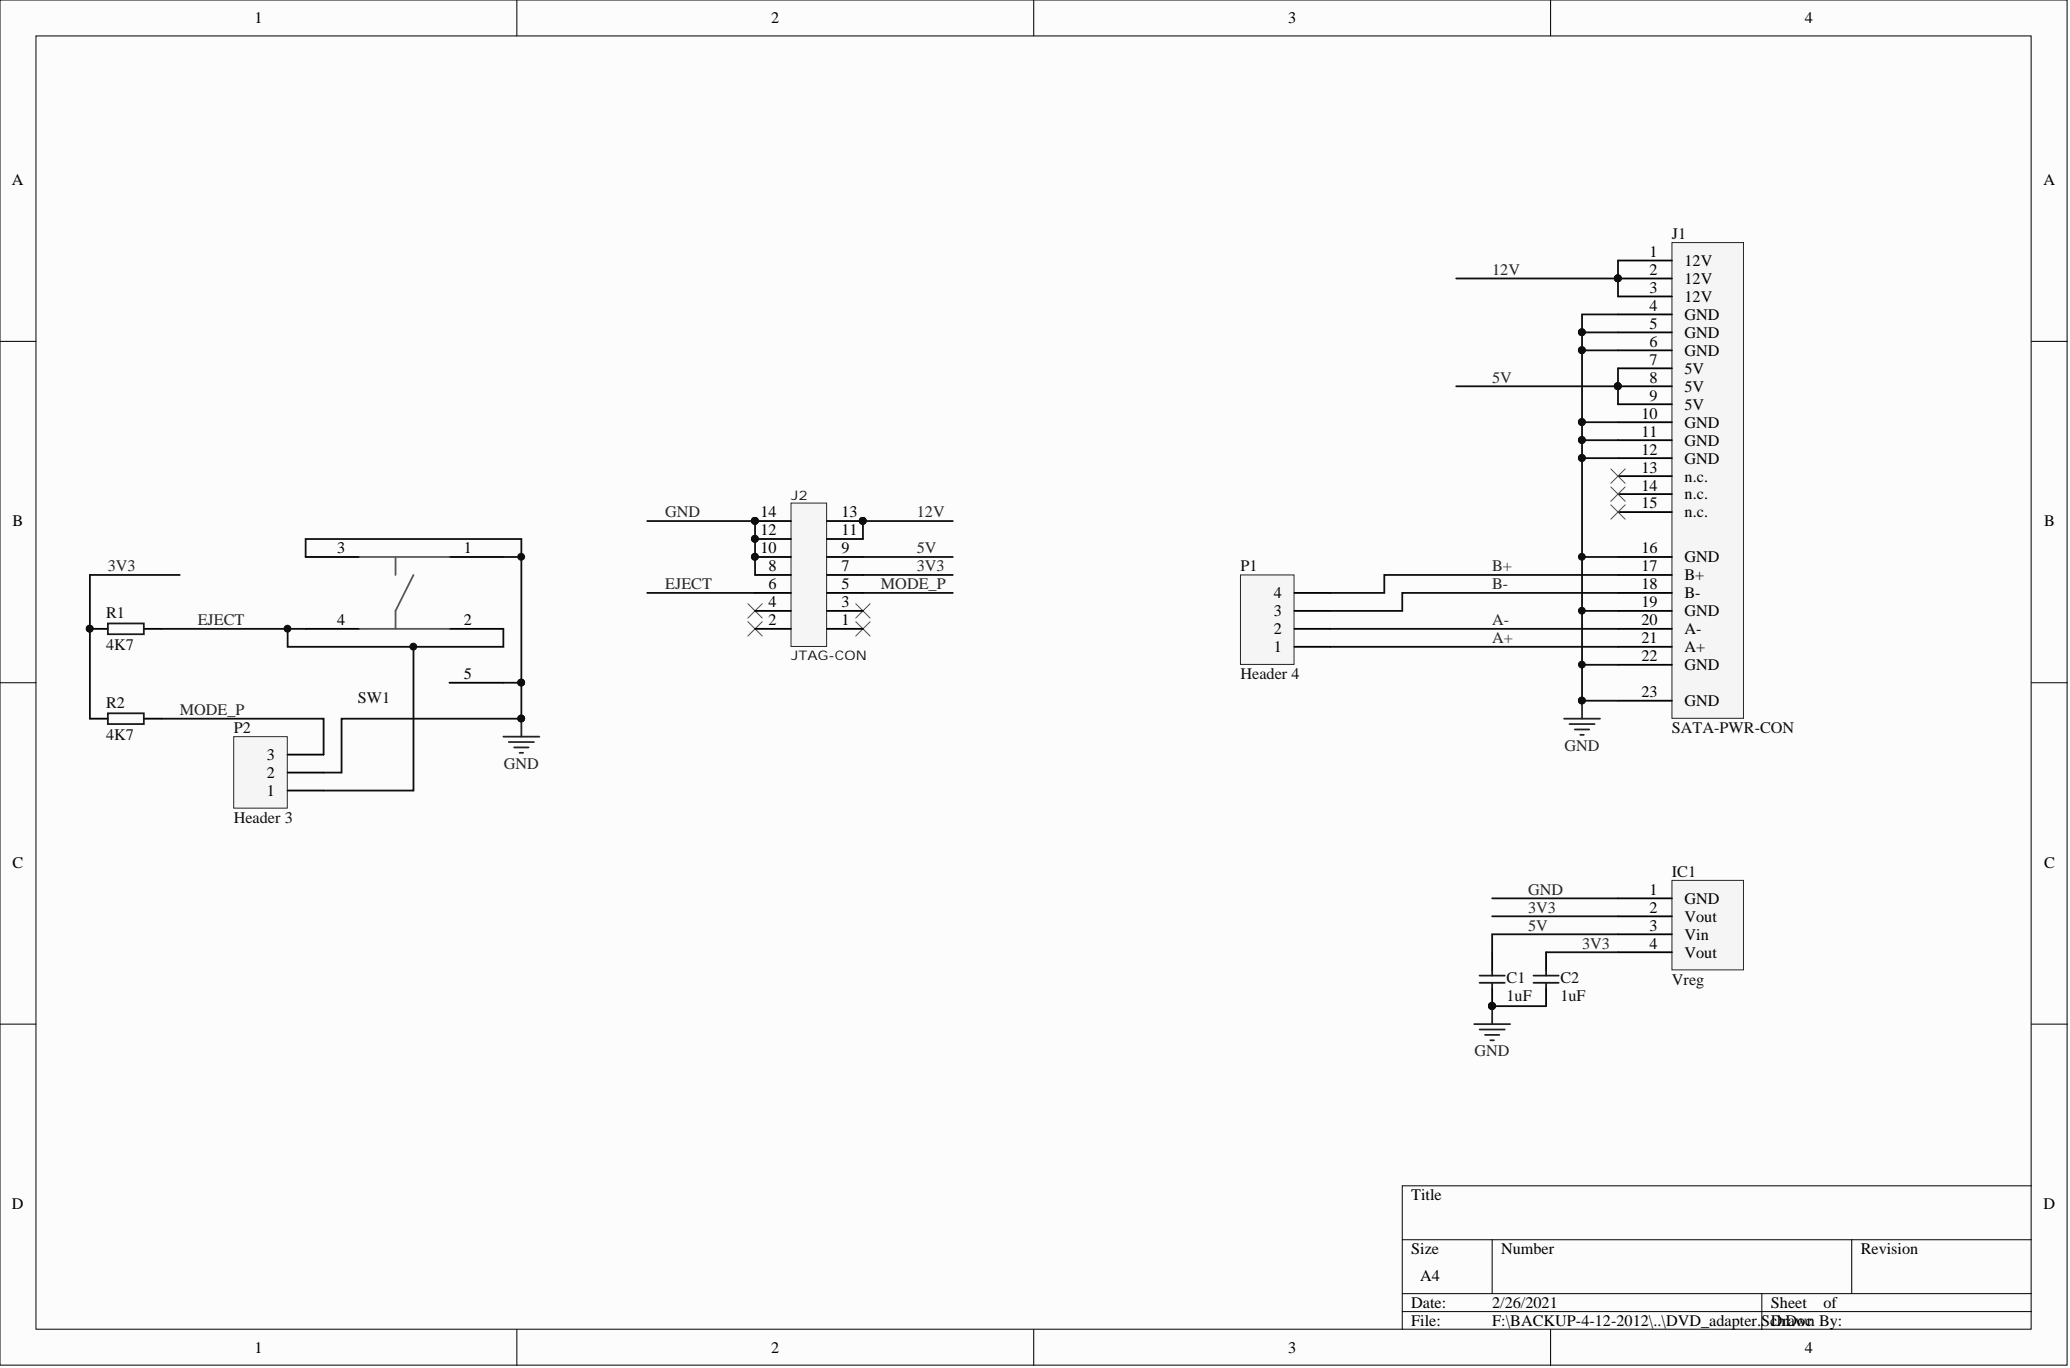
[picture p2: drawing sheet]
<svg xmlns="http://www.w3.org/2000/svg" width="292mm" height="193mm" viewBox="0 0 292 193" stroke-linecap="round" stroke-linejoin="round" font-family="sans-serif">
<defs><g id="words">
<g font-size="2.3">
<text x="35.9" y="3.3">1</text>
<text x="108.8" y="3.3">2</text>
<text x="181.8" y="3.3">3</text>
<text x="254.7" y="3.3">4</text>
<text x="1.7" y="26.1">A</text>
<text x="288.4" y="26.1">A</text>
<text x="232.8" y="36.2">1</text>
<text x="232.8" y="38.8">2</text>
<text x="232.8" y="41.3">3</text>
<text x="237.7" y="37.5">12V</text>
<text x="237.7" y="40">12V</text>
<text x="232.8" y="43.8">4</text>
<text x="232.8" y="46.4">5</text>
<text x="237.7" y="42.6">12V</text>
<text x="237.7" y="45.1">GND</text>
<text x="237.7" y="47.6">GND</text>
<text x="232.8" y="48.9">6</text>
<text x="232.8" y="51.4">7</text>
<text x="232.8" y="54">8</text>
<text x="237.7" y="50.2">GND</text>
<text x="237.7" y="52.7">5V</text>
<text x="231.6" y="59.1">10</text>
<text x="232.8" y="56.5">9</text>
<text x="237.7" y="55.3">5V</text>
<text x="237.7" y="57.8">5V</text>
<text x="231.6" y="61.6">11</text>
<text x="231.6" y="64.1">12</text>
<text x="237.7" y="60.3">GND</text>
<text x="237.7" y="62.9">GND</text>
<text x="237.7" y="65.4">GND</text>
<text x="231.6" y="66.7">13</text>
<text x="231.6" y="69.2">14</text>
<text x="231.6" y="71.7">15</text>
<text x="237.7" y="67.9">n.c.</text>
<text x="237.7" y="70.5">n.c.</text>
<text x="1.8" y="74.3">B</text>
<text x="107.3" y="75.5">12</text>
<text x="107.3" y="73">14</text>
<text x="118.7" y="75.5">11</text>
<text x="118.7" y="73">13</text>
<text x="237.7" y="73">n.c.</text>
<text x="288.4" y="74.3">B</text>
<text x="47.6" y="78.1">3</text>
<text x="65.5" y="78.1">1</text>
<text x="107.3" y="78.1">10</text>
<text x="108.5" y="83.1">6</text>
<text x="108.5" y="80.6">8</text>
<text x="118.7" y="83.1">5</text>
<text x="118.7" y="80.6">7</text>
<text x="118.7" y="78.1">9</text>
<text x="231.6" y="78.1">16</text>
<text x="231.6" y="80.6">17</text>
<text x="231.6" y="83.1">18</text>
<text x="237.7" y="79.3">GND</text>
<text x="237.7" y="81.9">B+</text>
<text x="47.6" y="88.2">4</text>
<text x="65.5" y="88.2">2</text>
<text x="108.5" y="88.2">2</text>
<text x="108.5" y="85.7">4</text>
<text x="118.7" y="88.2">1</text>
<text x="118.7" y="85.7">3</text>
<text x="179.7" y="89.5">2</text>
<text x="179.7" y="86.9">3</text>
<text x="179.7" y="84.4">4</text>
<text x="231.6" y="85.7">19</text>
<text x="231.6" y="88.2">20</text>
<text x="237.7" y="84.4">B-</text>
<text x="237.7" y="86.9">GND</text>
<text x="237.7" y="89.5">A-</text>
<text x="65.5" y="95.8">5</text>
<text x="179.7" y="92">1</text>
<text x="231.6" y="90.7">21</text>
<text x="231.6" y="93.3">22</text>
<text x="237.7" y="92">A+</text>
<text x="237.7" y="94.5">GND</text>
<text x="231.6" y="98.3">23</text>
<text x="237.7" y="99.6">GND</text>
<text x="37.7" y="107.2">3</text>
<text x="37.7" y="112.3">1</text>
<text x="37.7" y="109.7">2</text>
<text x="1.8" y="122.4">C</text>
<text x="288.4" y="122.4">C</text>
<text x="232.8" y="126.2">1</text>
<text x="232.8" y="128.7">2</text>
<text x="232.8" y="131.3">3</text>
<text x="237.7" y="127.5">GND</text>
<text x="237.7" y="130">Vout</text>
<text x="232.8" y="133.8">4</text>
<text x="237.7" y="132.6">Vin</text>
<text x="237.7" y="135.1">Vout</text>
<text x="1.7" y="170.6">D</text>
<text x="199.1" y="169.3">Title</text>
<text x="288.4" y="170.6">D</text>
<text x="199.1" y="176.9">Size</text>
<text x="211.8" y="176.9">Number</text>
<text x="262.6" y="176.9">Revision</text>
<text x="199.1" y="184.5">Date:</text>
<text x="200.4" y="180.7">A4</text>
<text x="210.6" y="184.5">2/26/2021</text>
<text x="249.9" y="184.5">Sheet</text>
<text x="257.3" y="184.5">of</text>
<text x="35.9" y="190.8">1</text>
<text x="108.8" y="190.8">2</text>
<text x="181.8" y="190.8">3</text>
<text x="199.1" y="187">File:</text>
<text x="210.6" y="187">F:\BACKUP-4-12-2012\..\DVD_adapter.SchDoc</text>
<text x="249.9" y="187">Drawn By:</text>
<text x="254.7" y="190.8">4</text>
</g>
<g font-size="2.3" fill="#0e0e0e">
<text x="235.9" y="33.7">J1</text>
<text x="175" y="80.6">P1</text>
<text x="15" y="87.2">R1</text>
<text x="15" y="91.7">4K7</text>
<text x="175" y="95.8">Header 4</text>
<text x="15" y="99.9">R2</text>
<text x="50.5" y="99.1">SW1</text>
<text x="15" y="104.4">4K7</text>
<text x="33" y="103.4">P2</text>
<text x="235.9" y="103.4">SATA-PWR-CON</text>
<text x="33" y="116.1">Header 3</text>
<text x="235.9" y="123.7">IC1</text>
<text x="212.6" y="141.2">1uF</text>
<text x="212.6" y="138.6">C1</text>
<text x="220.2" y="141.2">1uF</text>
<text x="220.2" y="138.6">C2</text>
<text x="235.9" y="138.9">Vreg</text>
</g>
<g font-size="2.3" fill="#262626">
<text x="210.6" y="38.8">12V</text>
<text x="210.6" y="54">5V</text>
<text x="93.9" y="73">GND</text>
<text x="129.4" y="73">12V</text>
<text x="15.2" y="80.6">3V3</text>
<text x="93.9" y="83.1">EJECT</text>
<text x="124.3" y="83.1">MODE_P</text>
<text x="129.4" y="78.1">5V</text>
<text x="129.4" y="80.6">3V3</text>
<text x="210.6" y="80.6">B+</text>
<text x="210.6" y="83.1">B-</text>
<text x="27.9" y="88.2">EJECT</text>
<text x="210.6" y="88.2">A-</text>
<text x="210.6" y="90.7">A+</text>
<text x="25.4" y="100.9">MODE_P</text>
<text x="220.7" y="105.9">GND</text>
<text x="71.1" y="108.5">GND</text>
<text x="215.6" y="126.2">GND</text>
<text x="215.6" y="128.7">3V3</text>
<text x="215.6" y="131.3">5V</text>
<text x="223.2" y="133.8">3V3</text>
<text x="208.1" y="149">GND</text>
</g>
<g font-size="1.9" fill="#0e0e0e">
<text x="111.6" y="70.6">J2</text>
<text x="111.6" y="93.1">JTAG-CON</text>
</g>
</g></defs>
<g fill="#fcfcfc" stroke="#000" stroke-width=".14">
<path d="M0 0h291.7v192.6h-291.7z"/>
<path d="M5.1 5.1h281.5v182.4h-281.5z"/>
</g>
<g fill="none" stroke="#000" stroke-width=".14">
<path d="M72.9 0v5.1M145.9 0v5.1M218.8 0v5.1M0 48.2h5.1M286.7 48.2h5M0 96.3h5.1M286.7 96.3h5M0 144.5h5.1M286.7 144.5h5M197.9 174.9h88.8M210.6 174.9v7.6M261.3 174.9v7.6"/>
<path d="M286.7 167.3h-88.8v20.2M72.9 187.5v5.1M145.9 187.5v5.1M197.9 182.5h88.8M197.9 185h88.8M218.8 187.5v5.1M248.6 182.5v5"/>
</g>
<path d="M235.9 34.2h10.1v67.1h-10.1z" fill="#f5f5f5" stroke="#262626" stroke-width=".14"/>
<g fill="none" stroke="#000" stroke-width=".25">
<path d="M228.3 36.7h7.6M228.3 39.3h7.6M228.3 41.8h7.6M228.3 44.4h7.6M228.3 46.9h7.6M228.3 49.4h7.6M228.3 52h7.6M228.3 54.5h7.6M228.3 57h7.6M228.3 59.6h7.6M228.3 62.1h7.6M228.3 64.6h7.6"/>
<path d="M228.3 67.2h7.6M228.3 69.7h7.6M228.3 72.2h7.6M228.3 78.6h7.6M228.3 81.1h7.6M228.3 83.6h7.6M228.3 86.2h7.6M228.3 88.7h7.6M228.3 91.2h7.6M228.3 93.8h7.6M228.3 98.8h7.6"/>
</g>
<g fill="#0e0e0e" stroke="#0e0e0e" stroke-width=".14">
<circle cx="228.3" cy="39.3" r=".48"/>
<circle cx="228.3" cy="54.5" r=".48"/>
<circle cx="223.2" cy="46.9" r=".48"/>
<circle cx="223.2" cy="49.4" r=".48"/>
<circle cx="223.2" cy="59.5" r=".48"/>
<circle cx="223.2" cy="62.1" r=".48"/>
<circle cx="223.2" cy="64.6" r=".48"/>
<circle cx="223.2" cy="98.8" r=".48"/>
<circle cx="223.2" cy="78.5" r=".48"/>
<circle cx="223.2" cy="86.1" r=".48"/>
<circle cx="223.2" cy="93.7" r=".48"/>
<circle cx="106.5" cy="73.5" r=".48"/>
<circle cx="121.7" cy="73.5" r=".48"/>
</g>
<path d="M105.5 85.2l2.1 2M105.5 87.7l2.1 2M107.6 85.2l-2.1 2M107.6 87.7l-2.1 2M120.8 87.7l2 2M120.8 85.2l2 2M122.8 87.7l-2 2M122.8 85.2l-2 2" fill="none" stroke="#4c4c4c" stroke-width=".14"/>
<g fill="none" stroke="#0e0e0e" stroke-width=".25">
<path d="M205.5 39.3h22.8M228.3 36.7v5.1M205.5 54.5h22.8M223.2 49.4v10.2h5.1M223.2 59.6v2.5M228.3 44.4h-5.1v2.5M228.3 46.9h-5.1v2.5h5.1M228.3 52v5M91.3 73.5h15.2v7.6M121.8 78.6h12.7M134.5 73.5h-12.7v2.5M223.2 78.6h5.1"/>
<path d="M228.3 62.1h-5.1v2.5M228.3 64.6h-5.1v34.2h5.1M91.3 83.6h15.2M121.8 83.6h12.7M121.8 81.1h12.7M223.2 86.2h5.1M223.2 93.8h5.1"/>
</g>
<path d="M175 81.1h7.6v12.6h-7.6z" fill="#f5f5f5" stroke="#262626" stroke-width=".14"/>
<path d="M182.7 91.2h5M182.7 88.7h5M182.7 86.2h5M182.7 83.6h5" fill="none" stroke="#000" stroke-width=".25"/>
<path d="M187.7 91.2h40.6M187.7 88.7h40.6M228.3 83.6h-30.4v2.6h-10.2M228.3 81.1h-33v2.5h-7.6" fill="none" stroke="#0e0e0e" stroke-width=".25"/>
<path d="M235.9 124.2h10.1v12.6h-10.1z" fill="#f5f5f5" stroke="#262626" stroke-width=".14"/>
<g fill="none" stroke="#000" stroke-width=".25">
<path d="M43.1 78.6h7.6M63.4 78.6h7.6M12.7 88.7h2.5M20.3 88.7h2.5M43.1 88.7h7.6M63.4 96.3h7.6M63.4 88.7h7.6M12.7 101.4h2.5M20.3 101.4h2.5M210.6 134.3v2.6M210.6 139.4v2.5M218.2 134.3v2.6"/>
<path d="M218.2 139.4v2.5M228.3 126.7h7.6M228.3 129.3h7.6M228.3 131.8h7.6M228.3 134.3h7.6"/>
</g>
<path d="M50.7 78.6h12.7M55.8 78.6v2.5M50.7 88.7h12.7M58.3 81.1l-2.5 5.1v2.5" fill="none" stroke="#585858" stroke-width=".25"/>
<g fill="#0e0e0e" stroke="#0e0e0e" stroke-width=".14">
<circle cx="12.7" cy="88.7" r=".48"/>
<circle cx="210.5" cy="141.9" r=".48"/>
<circle cx="223.2" cy="98.8" r=".48"/>
<circle cx="40.6" cy="88.7" r=".48"/>
<circle cx="73.5" cy="96.3" r=".48"/>
<circle cx="73.5" cy="78.5" r=".48"/>
</g>
<path d="M15.2 87.9h5.1v1.6h-5.1zM15.2 100.6h5.1v1.5h-5.1zM208.8 137.6h3.5M208.8 138.6h3.5M210.6 136.9v.7M210.6 138.6v.8M216.4 137.6h3.5M216.4 138.6h3.5M218.2 136.9v.7M218.2 138.6v.8" fill="none" stroke="#1c1c1c" stroke-width=".25"/>
<path d="M43.1 78.6v-2.6h30.5v20.3h-2.6M71 78.6h2.6M22.8 88.7h20.3M25.4 81.1h-12.7v20.3M40.6 88.7v2.5h30.4v-2.5M210.6 126.7h17.7M210.6 129.3h17.7M218.2 134.3h10.1M228.3 131.8h-17.7v2.5M210.6 141.9h7.6" fill="none" stroke="#0e0e0e" stroke-width=".25"/>
<path d="M223.2 98.8v2.6M220.7 101.4h5.1M221.5 102.1h3.5M222.2 102.9h2.1M223 103.7h.5M208 144.5h5.1M208.8 145.2h3.5M209.5 146h2.1M210.3 146.7h.5M210.6 141.9v2.6" fill="none" stroke="#262626" stroke-width=".25"/>
<path d="M227.3 71.2l2 2M227.3 68.7l2 2M227.3 66.1l2 2.1M229.3 71.2l-2 2M229.3 68.7l-2 2M229.3 66.1l-2 2.1" fill="none" stroke="#4c4c4c" stroke-width=".14"/>
<path d="M111.6 71h5v20.2h-5z" fill="#f5f5f5" stroke="#262626" stroke-width=".14"/>
<g fill="none" stroke="#000" stroke-width=".25">
<path d="M106.5 78.6h5.1M106.5 76h5.1M106.5 73.5h5.1M116.7 78.6h5.1M116.7 76h5.1M116.7 73.5h5.1M106.5 88.7h5.1M106.5 86.2h5.1M106.5 83.6h5.1M106.5 81.1h5.1M116.7 88.7h5.1M116.7 86.2h5.1"/>
<path d="M116.7 83.6h5.1M116.7 81.1h5.1"/>
</g>
<g fill="#0e0e0e" stroke="#0e0e0e" stroke-width=".14">
<circle cx="106.5" cy="78.5" r=".48"/>
<circle cx="106.5" cy="76" r=".48"/>
<circle cx="121.7" cy="73.5" r=".48"/>
<circle cx="106.5" cy="73.5" r=".48"/>
<circle cx="73.5" cy="101.4" r=".48"/>
</g>
<path d="M71 103.9h5.1M71.8 104.7h3.5M72.6 105.4h2M73.3 106.2h.5M73.6 101.4v2.5" fill="none" stroke="#262626" stroke-width=".25"/>
<path d="M33 103.9h7.5v10.1h-7.5z" fill="#f5f5f5" stroke="#262626" stroke-width=".14"/>
<path d="M40.6 111.5h5.1M40.6 109h5.1M40.6 106.4h5.1" fill="none" stroke="#000" stroke-width=".25"/>
<path d="M58.3 91.2v20.3h-12.6M73.6 96.3v5.1h-25.4v7.6h-2.5M22.8 101.4h22.9v5" fill="none" stroke="#0e0e0e" stroke-width=".25"/>
<g fill="#0e0e0e" stroke="#0e0e0e" stroke-width=".14">
<circle cx="73.5" cy="96.3" r=".48"/>
<circle cx="73.5" cy="101.4" r=".48"/>
<circle cx="58.3" cy="91.2" r=".48"/>
</g>
<use href="#words"/>
</svg>
